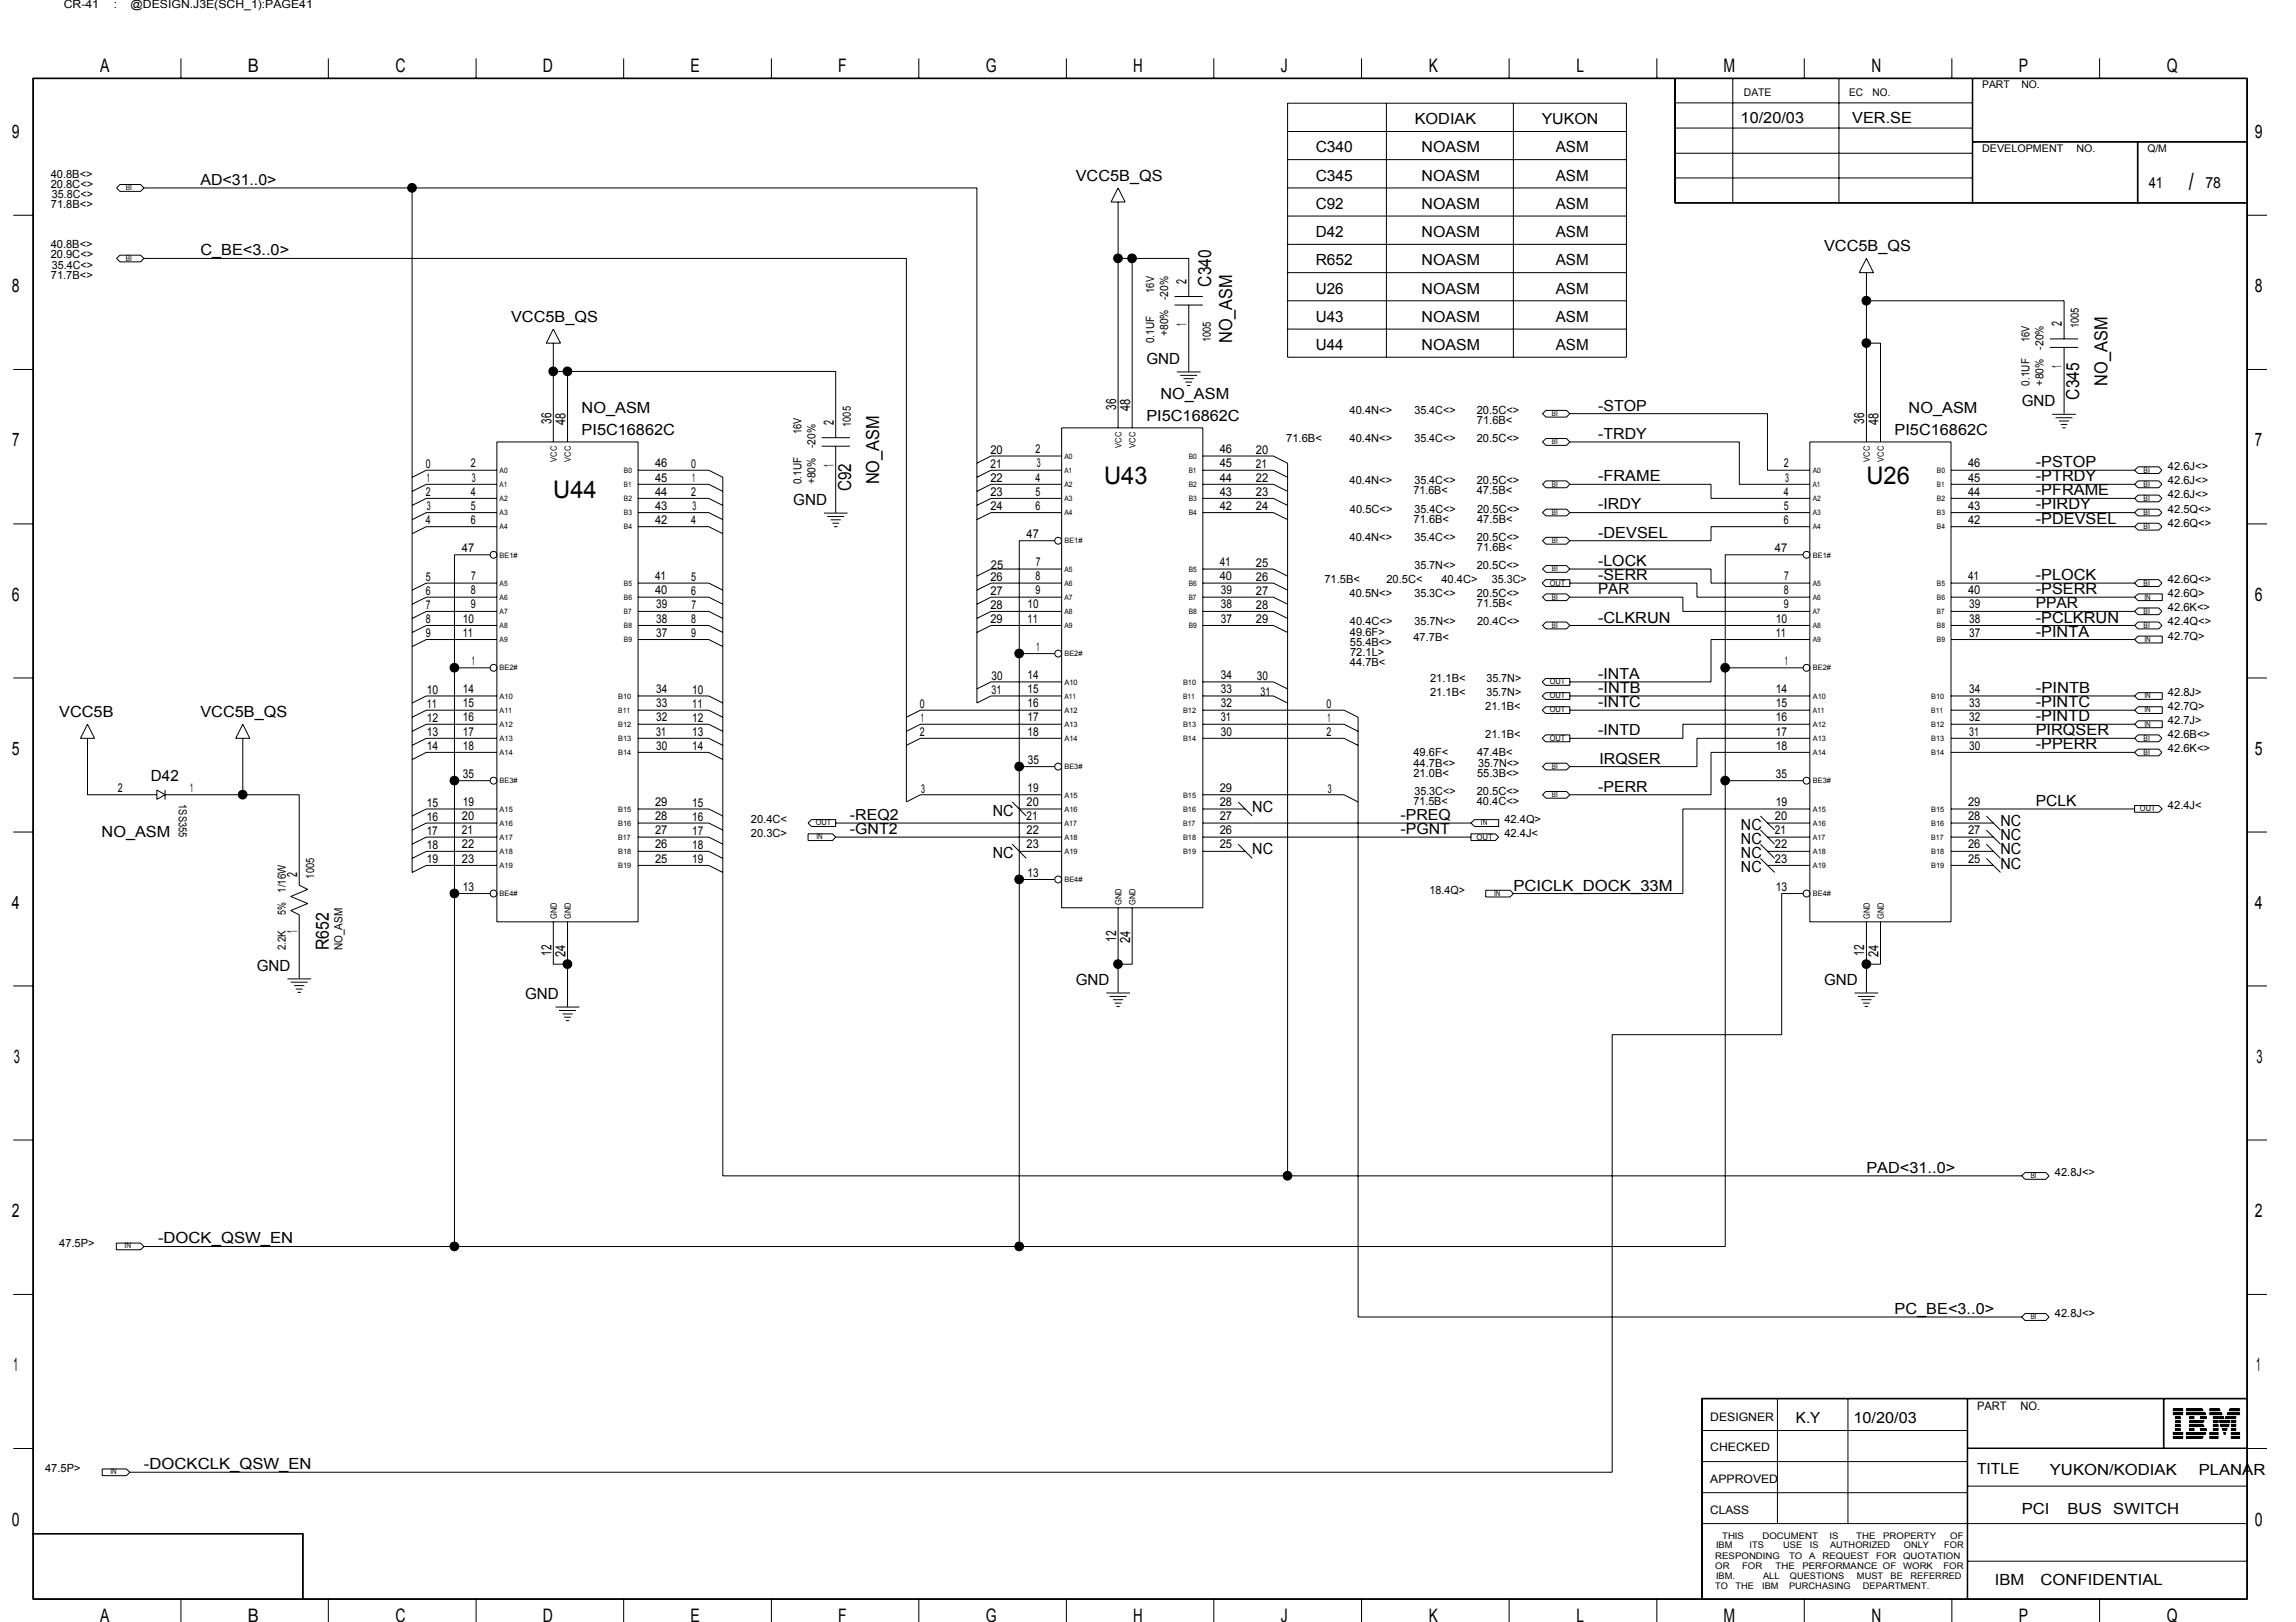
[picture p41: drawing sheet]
<svg xmlns="http://www.w3.org/2000/svg" width="297mm" height="210mm" viewBox="0 0 297 210" stroke-linecap="round" stroke-linejoin="round" font-family="sans-serif">
<defs><g id="words">
<g font-size="3.1">
<text x="283.2" y="24.6">/</text>
<text x="71.6" y="64.5">U44</text>
<text x="142.8" y="62.7">U43</text>
<text x="241.5" y="62.7">U26</text>
</g>
<g font-size="2.4">
<text x="13" y="9.4">A</text>
<text x="32" y="9.4">B</text>
<text x="51.2" y="9.4">C</text>
<text x="70.2" y="9.4">D</text>
<text x="89.3" y="9.4">E</text>
<text x="108.4" y="9.4">F</text>
<text x="127.5" y="9.4">G</text>
<text x="146.6" y="9.4">H</text>
<text x="165.7" y="9.4">J</text>
<text x="184.8" y="9.4">K</text>
<text x="203.9" y="9.4">L</text>
<text x="223" y="9.4">M</text>
<text x="242.1" y="9.4">N</text>
<text x="261.2" y="9.4">P</text>
<text x="280.3" y="9.4">Q</text>
<text x="1.5" y="17.9">9</text>
<text x="291.7" y="17.9">9</text>
<text x="1.5" y="37.8">8</text>
<text x="291.7" y="37.8">8</text>
<text x="1.6" y="57.8">7</text>
<text x="291.7" y="57.8">7</text>
<text x="1.5" y="77.7">6</text>
<text x="291.7" y="77.7">6</text>
<text x="1.5" y="97.7">5</text>
<text x="291.7" y="97.7">5</text>
<text x="1.5" y="117.6">4</text>
<text x="291.7" y="117.6">4</text>
<text x="1.8" y="137.5">3</text>
<text x="291.9" y="137.5">3</text>
<text x="1.5" y="157.5">2</text>
<text x="291.7" y="157.5">2</text>
<text x="1.8" y="177.5">1</text>
<text x="291.9" y="177.5">1</text>
<text x="1.5" y="197.4">0</text>
<text x="291.7" y="197.4">0</text>
<text x="13" y="209.9">A</text>
<text x="32" y="209.9">B</text>
<text x="51.2" y="209.9">C</text>
<text x="70.2" y="209.9">D</text>
<text x="89.3" y="209.9">E</text>
<text x="108.4" y="209.9">F</text>
<text x="127.5" y="209.9">G</text>
<text x="146.6" y="209.9">H</text>
<text x="165.7" y="209.9">J</text>
<text x="184.8" y="209.9">K</text>
<text x="203.9" y="209.9">L</text>
<text x="223" y="209.9">M</text>
<text x="242.1" y="209.9">N</text>
<text x="261.2" y="209.9">P</text>
<text x="280.3" y="209.9">Q</text>
</g>
<g font-size="2.3">
<text x="156.7" y="37.1" transform="rotate(-90 156.7 37.1)">C340</text>
<text x="159.4" y="44.4" transform="rotate(-90 159.4 44.4)">NO_ASM</text>
<text x="269" y="51.7" transform="rotate(-90 269 51.7)">C345</text>
<text x="272.6" y="49.9" transform="rotate(-90 272.6 49.9)">NO_ASM</text>
<text x="110.1" y="63.6" transform="rotate(-90 110.1 63.6)">C92</text>
<text x="113.7" y="62.7" transform="rotate(-90 113.7 62.7)">NO_ASM</text>
<text x="42.5" y="123" transform="rotate(-90 42.5 123)">R652</text>
</g>
<g font-size="2">
<text x="183" y="16.1">KODIAK</text>
<text x="199.5" y="16.1">YUKON</text>
<text x="225.2" y="15.9">10/20/03</text>
<text x="239.6" y="15.9">VER.SE</text>
<text x="25.9" y="23.9">AD&lt;31..0&gt;</text>
<text x="139.2" y="23.4">VCC5B_QS</text>
<text x="170.2" y="23.4">C345</text>
<text x="170.2" y="19.7">C340</text>
<text x="183.9" y="23.4">NOASM</text>
<text x="183.9" y="19.7">NOASM</text>
<text x="201.3" y="19.7">ASM</text>
<text x="201.3" y="23.4">ASM</text>
<text x="170.2" y="27">C92</text>
<text x="183.9" y="27">NOASM</text>
<text x="201.3" y="27">ASM</text>
<text x="278" y="24.3">41</text>
<text x="285.3" y="24.3">78</text>
<text x="25.9" y="33.1">C_BE&lt;3..0&gt;</text>
<text x="170.2" y="34.3">R652</text>
<text x="170.2" y="30.7">D42</text>
<text x="183.9" y="30.7">NOASM</text>
<text x="183.9" y="34.3">NOASM</text>
<text x="201.3" y="34.3">ASM</text>
<text x="201.3" y="30.7">ASM</text>
<text x="236" y="32.5">VCC5B_QS</text>
<text x="66.1" y="41.7">VCC5B_QS</text>
<text x="170.2" y="41.7">U43</text>
<text x="170.2" y="38">U26</text>
<text x="183.9" y="41.7">NOASM</text>
<text x="183.9" y="38">NOASM</text>
<text x="201.3" y="41.7">ASM</text>
<text x="201.3" y="38">ASM</text>
<text x="148.3" y="47.1">GND</text>
<text x="170.2" y="45.3">U44</text>
<text x="183.9" y="45.3">NOASM</text>
<text x="201.3" y="45.3">ASM</text>
<text x="75.2" y="53.5">NO_ASM</text>
<text x="150.1" y="51.7">NO_ASM</text>
<text x="206.8" y="53.1">-STOP</text>
<text x="246.9" y="53.5">NO_ASM</text>
<text x="261.6" y="52.6">GND</text>
<text x="75.2" y="56.3">PI5C16862C</text>
<text x="148.3" y="54.4">PI5C16862C</text>
<text x="206.8" y="56.8">-TRDY</text>
<text x="245.1" y="56.3">PI5C16862C</text>
<text x="102.6" y="65.4">GND</text>
<text x="206.8" y="65.9">-IRDY</text>
<text x="206.8" y="62.3">-FRAME</text>
<text x="263.4" y="65.9">-PIRDY</text>
<text x="263.4" y="64.1">-PFRAME</text>
<text x="263.4" y="62.3">-PTRDY</text>
<text x="263.4" y="60.5">-PSTOP</text>
<text x="206.8" y="69.6">-DEVSEL</text>
<text x="263.4" y="67.8">-PDEVSEL</text>
<text x="206.8" y="76.9">PAR</text>
<text x="206.8" y="73.2">-LOCK</text>
<text x="206.8" y="75.1">-SERR</text>
<text x="263.4" y="76.9">-PSERR</text>
<text x="263.4" y="75.1">-PLOCK</text>
<text x="206.8" y="80.6">-CLKRUN</text>
<text x="263.4" y="82.4">-PINTA</text>
<text x="263.4" y="80.6">-PCLKRUN</text>
<text x="263.4" y="78.7">PPAR</text>
<text x="206.8" y="89.7">-INTB</text>
<text x="206.8" y="87.9">-INTA</text>
<text x="263.4" y="89.7">-PINTB</text>
<text x="7.7" y="92.8">VCC5B</text>
<text x="25.9" y="92.8">VCC5B_QS</text>
<text x="206.8" y="95.2">-INTD</text>
<text x="206.8" y="91.5">-INTC</text>
<text x="263.4" y="95.2">PIRQSER</text>
<text x="263.4" y="93.3">-PINTD</text>
<text x="263.4" y="91.5">-PINTC</text>
<text x="19.5" y="101">D42</text>
<text x="206.9" y="98.8">IRQSER</text>
<text x="263.4" y="97">-PPERR</text>
<text x="110" y="107.9">-GNT2</text>
<text x="110" y="106.1">-REQ2</text>
<text x="128.4" y="105.5">NC</text>
<text x="162" y="105.1">NC</text>
<text x="181.2" y="107.9">-PGNT</text>
<text x="181.2" y="106.1">-PREQ</text>
<text x="206.8" y="102.5">-PERR</text>
<text x="225.2" y="107.4">NC</text>
<text x="258.8" y="106.9">NC</text>
<text x="263.4" y="104.3">PCLK</text>
<text x="13.1" y="108.3">NO_ASM</text>
<text x="128.4" y="111">NC</text>
<text x="162" y="110.6">NC</text>
<text x="225.2" y="109.2">NC</text>
<text x="225.2" y="112.8">NC</text>
<text x="225.2" y="111">NC</text>
<text x="258.8" y="112.4">NC</text>
<text x="258.8" y="110.6">NC</text>
<text x="258.8" y="108.8">NC</text>
<text x="195.8" y="115.3">PCICLK_DOCK_33M</text>
<text x="33.2" y="125.7">GND</text>
<text x="67.9" y="129.3">GND</text>
<text x="139.2" y="127.5">GND</text>
<text x="236" y="127.5">GND</text>
<text x="241.5" y="151.8">PAD&lt;31..0&gt;</text>
<text x="20.4" y="160.9">-DOCK_QSW_EN</text>
<text x="245.1" y="170.1">PC_BE&lt;3..0&gt;</text>
<text x="232.3" y="184.1">K.Y</text>
<text x="239.8" y="184.1">10/20/03</text>
<text x="18.6" y="190.1">-DOCKCLK_QSW_EN</text>
<text x="255.8" y="190.8">TITLE</text>
<text x="265.2" y="190.9">YUKON/KODIAK</text>
<text x="284.5" y="190.9">PLANAR</text>
<text x="261.6" y="196">PCI</text>
<text x="267.5" y="196">BUS</text>
<text x="273.4" y="196">SWITCH</text>
<text x="258.1" y="205.1">IBM</text>
<text x="264" y="205.1">CONFIDENTIAL</text>
</g>
<g font-size="1.8">
<text x="153.5" y="36.7" transform="rotate(-90 153.5 36.7)">2</text>
<text x="153.5" y="42.2" transform="rotate(-90 153.5 42.2)">1</text>
<text x="266.8" y="47.6" transform="rotate(-90 266.8 47.6)">1</text>
<text x="266.8" y="42.2" transform="rotate(-90 266.8 42.2)">2</text>
<text x="144.4" y="53" transform="rotate(-90 144.4 53)">36</text>
<text x="146.2" y="53.2" transform="rotate(-90 146.2 53.2)">48</text>
<text x="71.3" y="54.9" transform="rotate(-90 71.3 54.9)">36</text>
<text x="73.1" y="55" transform="rotate(-90 73.1 55)">48</text>
<text x="107.9" y="55" transform="rotate(-90 107.9 55)">2</text>
<text x="241.2" y="54.9" transform="rotate(-90 241.2 54.9)">36</text>
<text x="243" y="55" transform="rotate(-90 243 55)">48</text>
<text x="107.9" y="60.4" transform="rotate(-90 107.9 60.4)">1</text>
<text x="38.5" y="113.5" transform="rotate(-90 38.5 113.5)">2</text>
<text x="38.5" y="120.7" transform="rotate(-90 38.5 120.7)">1</text>
<text x="71.3" y="123.7" transform="rotate(-90 71.3 123.7)">12</text>
<text x="73.1" y="123.8" transform="rotate(-90 73.1 123.8)">24</text>
<text x="144.4" y="121.9" transform="rotate(-90 144.4 121.9)">12</text>
<text x="146.2" y="122" transform="rotate(-90 146.2 122)">24</text>
<text x="241.2" y="123.7" transform="rotate(-90 241.2 123.7)">12</text>
<text x="243" y="123.8" transform="rotate(-90 243 123.8)">24</text>
</g>
<g font-size="1.6">
<text x="128.1" y="58.7">20</text>
<text x="134" y="58.7">2</text>
<text x="157.8" y="58.7">46</text>
<text x="162.5" y="58.7">20</text>
<text x="55.1" y="60.6">0</text>
<text x="55.1" y="64.2">2</text>
<text x="55.2" y="62.4">1</text>
<text x="60.9" y="66">5</text>
<text x="60.9" y="64.1">4</text>
<text x="60.9" y="60.5">2</text>
<text x="61.1" y="62.3">3</text>
<text x="84.7" y="60.5">46</text>
<text x="84.7" y="62.3">45</text>
<text x="84.7" y="64.1">44</text>
<text x="84.7" y="66">43</text>
<text x="89.4" y="64.2">2</text>
<text x="89.4" y="60.6">0</text>
<text x="89.6" y="62.4">1</text>
<text x="128.1" y="60.6">21</text>
<text x="128.1" y="64.2">23</text>
<text x="128.1" y="62.4">22</text>
<text x="134" y="66">6</text>
<text x="134" y="64.1">5</text>
<text x="134" y="62.3">4</text>
<text x="134.1" y="60.5">3</text>
<text x="157.8" y="60.5">45</text>
<text x="157.8" y="62.3">44</text>
<text x="157.8" y="64.1">43</text>
<text x="157.8" y="66">42</text>
<text x="162.5" y="60.6">21</text>
<text x="162.5" y="62.4">22</text>
<text x="162.5" y="64.2">23</text>
<text x="230.8" y="66">5</text>
<text x="230.8" y="64.1">4</text>
<text x="230.8" y="60.5">2</text>
<text x="230.9" y="62.3">3</text>
<text x="254.6" y="60.5">46</text>
<text x="254.6" y="62.3">45</text>
<text x="254.6" y="64.1">44</text>
<text x="254.6" y="66">43</text>
<text x="55.1" y="67.9">4</text>
<text x="55.2" y="66">3</text>
<text x="59.8" y="71.4">47</text>
<text x="60.9" y="67.8">6</text>
<text x="84.7" y="67.8">42</text>
<text x="89.4" y="67.9">4</text>
<text x="89.6" y="66">3</text>
<text x="128.1" y="66">24</text>
<text x="132.8" y="69.6">47</text>
<text x="162.5" y="66">24</text>
<text x="229.6" y="71.4">47</text>
<text x="230.8" y="67.8">6</text>
<text x="254.6" y="67.8">42</text>
<text x="55.1" y="75.2">5</text>
<text x="55.1" y="77">6</text>
<text x="60.9" y="76.9">8</text>
<text x="60.9" y="75.1">7</text>
<text x="84.7" y="75.1">41</text>
<text x="84.7" y="76.9">40</text>
<text x="89.4" y="75.2">5</text>
<text x="89.4" y="77">6</text>
<text x="128.1" y="77">27</text>
<text x="128.1" y="75.2">26</text>
<text x="128.2" y="73.6">25</text>
<text x="134" y="76.9">9</text>
<text x="134" y="75.1">8</text>
<text x="134" y="73.3">7</text>
<text x="157.8" y="73.3">41</text>
<text x="157.8" y="75.1">40</text>
<text x="157.9" y="76.9">39</text>
<text x="162.5" y="73.3">25</text>
<text x="162.5" y="75.2">26</text>
<text x="162.5" y="77">27</text>
<text x="230.8" y="76.9">8</text>
<text x="230.8" y="75.1">7</text>
<text x="254.6" y="75.1">41</text>
<text x="254.6" y="76.9">40</text>
<text x="55.1" y="80.6">8</text>
<text x="55.1" y="82.5">9</text>
<text x="55.1" y="78.8">7</text>
<text x="59.9" y="82.4">11</text>
<text x="59.9" y="80.6">10</text>
<text x="60.9" y="78.7">9</text>
<text x="84.9" y="78.7">39</text>
<text x="84.9" y="80.6">38</text>
<text x="84.9" y="82.4">37</text>
<text x="89.4" y="82.5">9</text>
<text x="89.4" y="80.6">8</text>
<text x="89.4" y="78.8">7</text>
<text x="128.1" y="80.6">29</text>
<text x="128.1" y="78.8">28</text>
<text x="132.9" y="80.6">11</text>
<text x="132.9" y="78.7">10</text>
<text x="157.9" y="78.7">38</text>
<text x="157.9" y="80.6">37</text>
<text x="162.5" y="78.8">28</text>
<text x="162.5" y="80.6">29</text>
<text x="229.7" y="82.4">11</text>
<text x="229.7" y="80.6">10</text>
<text x="230.8" y="78.7">9</text>
<text x="254.8" y="78.7">39</text>
<text x="254.8" y="80.6">38</text>
<text x="254.8" y="82.4">37</text>
<text x="55.2" y="89.8">10</text>
<text x="59.9" y="89.7">14</text>
<text x="61" y="86">1</text>
<text x="84.9" y="89.7">34</text>
<text x="89.6" y="89.8">10</text>
<text x="128.3" y="89.8">31</text>
<text x="128.3" y="87.9">30</text>
<text x="132.9" y="89.7">15</text>
<text x="132.9" y="87.9">14</text>
<text x="134.1" y="84.2">1</text>
<text x="157.9" y="87.9">34</text>
<text x="157.9" y="89.7">33</text>
<text x="162.6" y="87.9">30</text>
<text x="229.7" y="89.7">14</text>
<text x="230.9" y="86">1</text>
<text x="254.8" y="89.7">34</text>
<text x="55.2" y="91.6">11</text>
<text x="55.2" y="93.4">12</text>
<text x="55.2" y="95.3">13</text>
<text x="59.9" y="95.2">17</text>
<text x="59.9" y="93.4">16</text>
<text x="59.9" y="91.5">15</text>
<text x="84.9" y="95.2">31</text>
<text x="84.9" y="91.5">33</text>
<text x="84.9" y="93.4">32</text>
<text x="89.6" y="91.6">11</text>
<text x="89.6" y="93.4">12</text>
<text x="89.6" y="95.3">13</text>
<text x="119" y="91.6">0</text>
<text x="119" y="95.2">2</text>
<text x="119.1" y="93.4">1</text>
<text x="132.9" y="95.2">18</text>
<text x="132.9" y="93.4">17</text>
<text x="132.9" y="91.5">16</text>
<text x="157.9" y="93.4">31</text>
<text x="157.9" y="95.2">30</text>
<text x="157.9" y="91.5">32</text>
<text x="163.1" y="90.1">31</text>
<text x="171.6" y="91.6">0</text>
<text x="171.6" y="95.2">2</text>
<text x="171.7" y="93.4">1</text>
<text x="229.7" y="95.2">17</text>
<text x="229.7" y="93.4">16</text>
<text x="229.7" y="91.5">15</text>
<text x="254.8" y="95.2">31</text>
<text x="254.8" y="91.5">33</text>
<text x="254.8" y="93.4">32</text>
<text x="55.2" y="97.1">14</text>
<text x="59.9" y="97">18</text>
<text x="59.9" y="100.7">35</text>
<text x="84.9" y="97">30</text>
<text x="89.6" y="97.1">14</text>
<text x="133" y="98.8">35</text>
<text x="229.7" y="97">18</text>
<text x="229.8" y="100.7">35</text>
<text x="254.8" y="97">30</text>
<text x="15.3" y="102.5">2</text>
<text x="24.6" y="102.5">1</text>
<text x="55.2" y="106.2">16</text>
<text x="55.2" y="104.4">15</text>
<text x="59.8" y="108">21</text>
<text x="59.8" y="106.2">20</text>
<text x="59.9" y="104.3">19</text>
<text x="84.7" y="104.3">29</text>
<text x="84.7" y="106.2">28</text>
<text x="84.7" y="108">27</text>
<text x="89.6" y="106.2">16</text>
<text x="89.6" y="104.4">15</text>
<text x="119.2" y="102.6">3</text>
<text x="132.8" y="108">22</text>
<text x="132.8" y="106.2">21</text>
<text x="132.8" y="104.3">20</text>
<text x="132.9" y="102.5">19</text>
<text x="157.8" y="102.5">29</text>
<text x="157.8" y="104.3">28</text>
<text x="157.8" y="106.2">27</text>
<text x="157.8" y="108">26</text>
<text x="171.8" y="102.6">3</text>
<text x="229.6" y="108">21</text>
<text x="229.6" y="106.2">20</text>
<text x="229.7" y="104.3">19</text>
<text x="254.6" y="104.3">29</text>
<text x="254.6" y="106.2">28</text>
<text x="254.6" y="108">27</text>
<text x="55.2" y="108">17</text>
<text x="55.2" y="111.7">19</text>
<text x="55.2" y="109.9">18</text>
<text x="59.8" y="111.6">23</text>
<text x="59.8" y="109.8">22</text>
<text x="84.7" y="109.8">26</text>
<text x="84.7" y="111.6">25</text>
<text x="89.6" y="109.9">18</text>
<text x="89.6" y="111.7">19</text>
<text x="89.6" y="108">17</text>
<text x="132.8" y="109.8">23</text>
<text x="132.9" y="113.5">13</text>
<text x="157.8" y="109.8">25</text>
<text x="229.6" y="111.6">23</text>
<text x="229.6" y="109.8">22</text>
<text x="254.6" y="109.8">26</text>
<text x="254.6" y="111.6">25</text>
<text x="59.9" y="115.3">13</text>
<text x="229.7" y="115.3">13</text>
</g>
<g font-size="1.5">
<text x="8.3" y="1">CR-41</text>
<text x="14.7" y="1">:</text>
<text x="16.9" y="1">@DESIGN.J3E(SCH_1):PAGE41</text>
<text x="6.6" y="23">40.8B&lt;&gt;</text>
<text x="6.6" y="24.3">20.8C&lt;&gt;</text>
<text x="6.6" y="26.9">71.8B&lt;&gt;</text>
<text x="6.7" y="25.6">35.8C&lt;&gt;</text>
<text x="6.6" y="33.4">20.9C&lt;&gt;</text>
<text x="6.6" y="32.1">40.8B&lt;&gt;</text>
<text x="6.7" y="34.8">35.4C&lt;&gt;</text>
<text x="6.6" y="36.1">71.7B&lt;&gt;</text>
<text x="149.3" y="37.9" transform="rotate(-90 149.3 37.9)">16V</text>
<text x="151.1" y="38.8" transform="rotate(-90 151.1 38.8)">-20%</text>
<text x="149.3" y="44.4" transform="rotate(-90 149.3 44.4)">0.1UF</text>
<text x="151.1" y="43.5" transform="rotate(-90 151.1 43.5)">+80%</text>
<text x="156.6" y="44.3" transform="rotate(-90 156.6 44.3)">1005</text>
<text x="262.6" y="44.3" transform="rotate(-90 262.6 44.3)">16V</text>
<text x="264.4" y="45.2" transform="rotate(-90 264.4 45.2)">-20%</text>
<text x="269" y="42.5" transform="rotate(-90 269 42.5)">1005</text>
<text x="174.6" y="53.5">40.4N&lt;&gt;</text>
<text x="183" y="53.5">35.4C&lt;&gt;</text>
<text x="191" y="53.5">20.5C&lt;&gt;</text>
<text x="262.6" y="49.9" transform="rotate(-90 262.6 49.9)">0.1UF</text>
<text x="264.4" y="49.9" transform="rotate(-90 264.4 49.9)">+80%</text>
<text x="103.7" y="56.2" transform="rotate(-90 103.7 56.2)">16V</text>
<text x="105.5" y="58" transform="rotate(-90 105.5 58)">-20%</text>
<text x="110.1" y="55.3" transform="rotate(-90 110.1 55.3)">1005</text>
<text x="166.4" y="57.2">71.6B&lt;</text>
<text x="174.6" y="57.2">40.4N&lt;&gt;</text>
<text x="183" y="57.2">35.4C&lt;&gt;</text>
<text x="191" y="57.2">20.5C&lt;&gt;</text>
<text x="191.1" y="54.9">71.6B&lt;</text>
<text x="103.7" y="62.7" transform="rotate(-90 103.7 62.7)">0.1UF</text>
<text x="105.5" y="62.7" transform="rotate(-90 105.5 62.7)">+80%</text>
<text x="174.6" y="62.7">40.4N&lt;&gt;</text>
<text x="182.9" y="64">71.6B&lt;</text>
<text x="183" y="62.7">35.4C&lt;&gt;</text>
<text x="191" y="62.7">20.5C&lt;&gt;</text>
<text x="191" y="64">47.5B&lt;</text>
<text x="280.5" y="64.5">42.6J&lt;&gt;</text>
<text x="280.5" y="62.7">42.6J&lt;&gt;</text>
<text x="280.5" y="60.9">42.6J&lt;&gt;</text>
<text x="174.6" y="70">40.4N&lt;&gt;</text>
<text x="174.6" y="66.3">40.5C&lt;&gt;</text>
<text x="182.9" y="67.6">71.6B&lt;</text>
<text x="183" y="70">35.4C&lt;&gt;</text>
<text x="183" y="66.3">35.4C&lt;&gt;</text>
<text x="191" y="70">20.5C&lt;&gt;</text>
<text x="191.1" y="71.3">71.6B&lt;</text>
<text x="191.1" y="66.3">20.5C&lt;&gt;</text>
<text x="191.1" y="67.6">47.5B&lt;</text>
<text x="280.5" y="68.2">42.6Q&lt;&gt;</text>
<text x="280.5" y="66.3">42.5Q&lt;&gt;</text>
<text x="171.3" y="75.5">71.5B&lt;</text>
<text x="174.6" y="77.3">40.5N&lt;&gt;</text>
<text x="179.4" y="75.5">20.5C&lt;</text>
<text x="183" y="77.3">35.3C&lt;&gt;</text>
<text x="183" y="73.6">35.7N&lt;&gt;</text>
<text x="186.5" y="75.5">40.4C&gt;</text>
<text x="191" y="73.6">20.5C&lt;&gt;</text>
<text x="191" y="77.3">20.5C&lt;&gt;</text>
<text x="193" y="75.5">35.3C&gt;</text>
<text x="280.5" y="77.3">42.6Q&gt;</text>
<text x="280.5" y="75.5">42.6Q&lt;&gt;</text>
<text x="174.6" y="80.9">40.4C&lt;&gt;</text>
<text x="174.6" y="82.3">49.6F&gt;</text>
<text x="174.6" y="83.6">55.4B&lt;&gt;</text>
<text x="182.9" y="83">47.7B&lt;</text>
<text x="183" y="80.9">35.7N&lt;&gt;</text>
<text x="191.1" y="78.6">71.5B&lt;</text>
<text x="191.1" y="80.9">20.4C&lt;&gt;</text>
<text x="280.5" y="82.8">42.7Q&gt;</text>
<text x="280.5" y="80.9">42.4Q&lt;&gt;</text>
<text x="280.5" y="79.1">42.6K&lt;&gt;</text>
<text x="174.6" y="86.2">44.7B&lt;</text>
<text x="174.7" y="84.9">72.1L&gt;</text>
<text x="185" y="88.2">21.1B&lt;</text>
<text x="192.3" y="88.2">35.7N&gt;</text>
<text x="185" y="90.1">21.1B&lt;</text>
<text x="192.1" y="95.5">21.1B&lt;</text>
<text x="192.1" y="91.9">21.1B&lt;</text>
<text x="192.3" y="90.1">35.7N&gt;</text>
<text x="280.5" y="95.5">42.6B&lt;&gt;</text>
<text x="280.5" y="93.7">42.7J&gt;</text>
<text x="280.5" y="91.9">42.7Q&gt;</text>
<text x="280.5" y="90.1">42.8J&gt;</text>
<text x="182.9" y="99.2">44.7B&lt;&gt;</text>
<text x="182.9" y="100.5">21.0B&lt;</text>
<text x="182.9" y="97.9">49.6F&lt;</text>
<text x="191.1" y="100.5">55.3B&lt;&gt;</text>
<text x="191.1" y="97.9">47.4B&lt;</text>
<text x="191.2" y="99.2">35.7N&lt;&gt;</text>
<text x="280.5" y="97.4">42.6K&lt;&gt;</text>
<text x="97.2" y="106.5">20.4C&lt;</text>
<text x="182.9" y="104.2">71.5B&lt;</text>
<text x="183" y="102.8">35.3C&lt;&gt;</text>
<text x="191" y="102.8">20.5C&lt;&gt;</text>
<text x="191" y="104.2">40.4C&lt;&gt;</text>
<text x="194.6" y="106.5">42.4Q&gt;</text>
<text x="280.5" y="104.7">42.4J&lt;</text>
<text x="40.6" y="113.7" transform="rotate(-90 40.6 113.7)">1005</text>
<text x="97.2" y="108.3">20.3C&gt;</text>
<text x="194.6" y="108.3">42.4J&lt;</text>
<text x="37" y="118.4" transform="rotate(-90 37 118.4)">5%</text>
<text x="37" y="115.5" transform="rotate(-90 37 115.5)">1/16W</text>
<text x="185" y="115.6">18.4Q&gt;</text>
<text x="37" y="123" transform="rotate(-90 37 123)">2.2K</text>
<text x="44.3" y="123" transform="rotate(-90 44.3 123)">NO_ASM</text>
<text x="265.8" y="152.2">42.8J&lt;&gt;</text>
<text x="7.7" y="161.3">47.5P&gt;</text>
<text x="265.9" y="170.4">42.8J&lt;&gt;</text>
<text x="221.3" y="183.8">DESIGNER</text>
<text x="255.8" y="182.5">PART</text>
<text x="261.4" y="182.5">NO.</text>
<text x="5.8" y="190.5">47.5P&gt;</text>
<text x="221.3" y="191.9">APPROVED</text>
<text x="221.3" y="187.8">CHECKED</text>
<text x="221.3" y="195.9">CLASS</text>
</g>
<g font-size="1.4">
<text x="256.4" y="11.4">PART</text>
<text x="261.5" y="11.4">NO.</text>
<text x="225.6" y="12.4">DATE</text>
<text x="239.2" y="12.4">EC</text>
<text x="242.3" y="12.4">NO.</text>
<text x="256.4" y="19.7">DEVELOPMENT</text>
<text x="268.6" y="19.7">NO.</text>
<text x="277.8" y="19.7">Q/M</text>
<text x="23.1" y="104.1" transform="rotate(90 23.1 104.1)">1SS355</text>
</g>
<g font-size="1.2">
<text x="221.9" y="203">OR</text>
<text x="221.9" y="201.7">RESPONDING</text>
<text x="222" y="200.4">IBM</text>
<text x="222.8" y="199.1">THIS</text>
<text x="225.4" y="203">FOR</text>
<text x="226.4" y="200.4">ITS</text>
<text x="228" y="199.1">DOCUMENT</text>
<text x="229.7" y="203">THE</text>
<text x="230.7" y="200.4">USE</text>
<text x="231.5" y="201.7">TO</text>
<text x="233.2" y="203">PERFORMANCE OF</text>
<text x="234.1" y="201.7">A</text>
<text x="234.2" y="200.4">IS</text>
<text x="235.8" y="201.7">REQUEST</text>
<text x="236.7" y="199.1">IS</text>
<text x="236.8" y="200.4">AUTHORIZED</text>
<text x="240.2" y="199.1">THE</text>
<text x="242.7" y="201.7">FOR</text>
<text x="243.6" y="199.1">PROPERTY</text>
<text x="246.2" y="203">WORK</text>
<text x="246.2" y="201.7">QUOTATION</text>
<text x="246.3" y="200.4">ONLY</text>
<text x="251.4" y="203">FOR</text>
<text x="251.5" y="200.4">FOR</text>
<text x="252.3" y="199.1">OF</text>
<text x="221.9" y="205.6">TO</text>
<text x="222" y="204.3">IBM.</text>
<text x="224.5" y="205.6">THE</text>
<text x="228" y="205.6">IBM</text>
<text x="228.1" y="204.3">ALL</text>
<text x="231.5" y="205.6">PURCHASING</text>
<text x="231.6" y="204.3">QUESTIONS</text>
<text x="240.2" y="204.3">MUST</text>
<text x="241" y="205.6">DEPARTMENT.</text>
<text x="244.6" y="204.3">BE</text>
<text x="247.2" y="204.3">REFERRED</text>
</g>
<g font-size="1.1">
<text x="72" y="59.8" transform="rotate(-90 72 59.8)">VCC</text>
<text x="73.8" y="59.8" transform="rotate(-90 73.8 59.8)">VCC</text>
<text x="145.1" y="57.9" transform="rotate(-90 145.1 57.9)">VCC</text>
<text x="146.9" y="57.9" transform="rotate(-90 146.9 57.9)">VCC</text>
<text x="241.9" y="59.8" transform="rotate(-90 241.9 59.8)">VCC</text>
<text x="243.7" y="59.8" transform="rotate(-90 243.7 59.8)">VCC</text>
<text x="72" y="118.9" transform="rotate(-90 72 118.9)">GND</text>
<text x="73.8" y="118.9" transform="rotate(-90 73.8 118.9)">GND</text>
<text x="145.1" y="117.1" transform="rotate(-90 145.1 117.1)">GND</text>
<text x="146.9" y="117.1" transform="rotate(-90 146.9 117.1)">GND</text>
<text x="241.9" y="118.9" transform="rotate(-90 241.9 118.9)">GND</text>
<text x="243.7" y="118.9" transform="rotate(-90 243.7 118.9)">GND</text>
</g>
<g font-size="1">
<text x="16.3" y="24.6">BI</text>
<text x="16.3" y="33.8">BI</text>
<text x="200.8" y="53.8">BI</text>
<text x="137.7" y="59.4">A0</text>
<text x="153.8" y="59.4">B0</text>
<text x="200.8" y="57.5">BI</text>
<text x="64.6" y="61.2">A0</text>
<text x="64.6" y="63">A1</text>
<text x="64.6" y="64.8">A2</text>
<text x="80.7" y="61.2">B0</text>
<text x="80.7" y="63">B1</text>
<text x="80.7" y="64.8">B2</text>
<text x="137.7" y="61.2">A1</text>
<text x="137.7" y="63">A2</text>
<text x="137.7" y="64.8">A3</text>
<text x="153.8" y="61.2">B1</text>
<text x="153.8" y="63">B2</text>
<text x="153.8" y="64.8">B3</text>
<text x="200.8" y="63">BI</text>
<text x="234.5" y="61.2">A0</text>
<text x="234.5" y="63">A1</text>
<text x="234.5" y="64.8">A2</text>
<text x="250.6" y="61.2">B0</text>
<text x="250.6" y="63">B1</text>
<text x="250.6" y="64.8">B2</text>
<text x="277.3" y="64.8">BI</text>
<text x="277.3" y="61.2">BI</text>
<text x="277.3" y="63">BI</text>
<text x="64.6" y="66.7">A3</text>
<text x="64.6" y="68.5">A4</text>
<text x="80.7" y="66.7">B3</text>
<text x="80.7" y="68.5">B4</text>
<text x="137.7" y="66.7">A4</text>
<text x="137.7" y="70.3">BE1#</text>
<text x="153.8" y="66.7">B4</text>
<text x="200.8" y="70.3">BI</text>
<text x="200.8" y="66.6">BI</text>
<text x="234.5" y="66.7">A3</text>
<text x="234.5" y="68.5">A4</text>
<text x="250.6" y="66.7">B3</text>
<text x="250.6" y="68.5">B4</text>
<text x="277.3" y="68.5">BI</text>
<text x="277.3" y="66.6">BI</text>
<text x="64.6" y="72.2">BE1#</text>
<text x="64.6" y="75.8">A5</text>
<text x="64.6" y="77.6">A6</text>
<text x="80.7" y="75.8">B5</text>
<text x="80.7" y="77.6">B6</text>
<text x="137.7" y="74">A5</text>
<text x="137.7" y="75.8">A6</text>
<text x="137.7" y="77.6">A7</text>
<text x="153.8" y="74">B5</text>
<text x="153.8" y="75.8">B6</text>
<text x="153.8" y="77.6">B7</text>
<text x="200.5" y="75.8">OUT</text>
<text x="200.8" y="73.9">BI</text>
<text x="200.8" y="77.6">BI</text>
<text x="234.5" y="72.2">BE1#</text>
<text x="234.5" y="75.8">A5</text>
<text x="234.5" y="77.6">A6</text>
<text x="250.6" y="75.8">B5</text>
<text x="250.6" y="77.6">B6</text>
<text x="277.3" y="75.8">BI</text>
<text x="277.4" y="77.6">IN</text>
<text x="64.6" y="79.5">A7</text>
<text x="64.6" y="81.3">A8</text>
<text x="64.6" y="83.1">A9</text>
<text x="80.7" y="79.5">B7</text>
<text x="80.7" y="81.3">B8</text>
<text x="80.7" y="83.1">B9</text>
<text x="137.7" y="79.5">A8</text>
<text x="137.7" y="81.3">A9</text>
<text x="153.8" y="79.5">B8</text>
<text x="153.8" y="81.3">B9</text>
<text x="200.8" y="81.2">BI</text>
<text x="234.5" y="79.5">A7</text>
<text x="234.5" y="81.3">A8</text>
<text x="234.5" y="83.1">A9</text>
<text x="250.6" y="79.5">B7</text>
<text x="250.6" y="81.3">B8</text>
<text x="250.6" y="83.1">B9</text>
<text x="277.3" y="79.4">BI</text>
<text x="277.3" y="81.2">BI</text>
<text x="277.4" y="83.1">IN</text>
<text x="64.6" y="86.8">BE2#</text>
<text x="137.7" y="84.9">BE2#</text>
<text x="137.7" y="88.6">A10</text>
<text x="153.1" y="88.6">B10</text>
<text x="200.5" y="88.6">OUT</text>
<text x="234.5" y="86.8">BE2#</text>
<text x="64.6" y="90.4">A10</text>
<text x="64.6" y="92.2">A11</text>
<text x="64.6" y="94.1">A12</text>
<text x="64.6" y="95.9">A13</text>
<text x="80" y="90.4">B10</text>
<text x="80" y="92.2">B11</text>
<text x="80" y="94.1">B12</text>
<text x="80" y="95.9">B13</text>
<text x="137.7" y="90.4">A11</text>
<text x="137.7" y="92.2">A12</text>
<text x="137.7" y="94.1">A13</text>
<text x="137.7" y="95.9">A14</text>
<text x="153.1" y="90.4">B11</text>
<text x="153.1" y="92.2">B12</text>
<text x="153.1" y="94.1">B13</text>
<text x="153.1" y="95.9">B14</text>
<text x="200.5" y="95.9">OUT</text>
<text x="200.5" y="92.2">OUT</text>
<text x="200.5" y="90.4">OUT</text>
<text x="234.5" y="90.4">A10</text>
<text x="234.5" y="92.2">A11</text>
<text x="234.5" y="94.1">A12</text>
<text x="234.5" y="95.9">A13</text>
<text x="249.8" y="90.4">B10</text>
<text x="249.8" y="92.2">B11</text>
<text x="249.8" y="94.1">B12</text>
<text x="249.8" y="95.9">B13</text>
<text x="277.3" y="95.9">BI</text>
<text x="277.4" y="92.2">IN</text>
<text x="277.4" y="94">IN</text>
<text x="277.4" y="90.4">IN</text>
<text x="64.6" y="97.7">A14</text>
<text x="64.6" y="101.4">BE3#</text>
<text x="80" y="97.7">B14</text>
<text x="137.7" y="99.5">BE3#</text>
<text x="200.8" y="99.5">BI</text>
<text x="234.5" y="97.7">A14</text>
<text x="234.5" y="101.4">BE3#</text>
<text x="249.8" y="97.7">B14</text>
<text x="277.3" y="97.7">BI</text>
<text x="64.6" y="105">A15</text>
<text x="64.6" y="106.8">A16</text>
<text x="80" y="105">B15</text>
<text x="80" y="106.8">B16</text>
<text x="105.5" y="106.8">OUT</text>
<text x="137.7" y="103.2">A15</text>
<text x="137.7" y="105">A16</text>
<text x="137.7" y="106.8">A17</text>
<text x="153.1" y="103.2">B15</text>
<text x="153.1" y="105">B16</text>
<text x="153.1" y="106.8">B17</text>
<text x="191.6" y="106.8">IN</text>
<text x="200.8" y="103.2">BI</text>
<text x="234.5" y="105">A15</text>
<text x="234.5" y="106.8">A16</text>
<text x="249.8" y="105">B15</text>
<text x="249.8" y="106.8">B16</text>
<text x="276.9" y="105">OUT</text>
<text x="64.6" y="108.7">A17</text>
<text x="64.6" y="110.5">A18</text>
<text x="64.6" y="112.3">A19</text>
<text x="80" y="108.7">B17</text>
<text x="80" y="110.5">B18</text>
<text x="80" y="112.3">B19</text>
<text x="105.6" y="108.6">IN</text>
<text x="137.7" y="108.7">A18</text>
<text x="137.7" y="110.5">A19</text>
<text x="153.1" y="108.7">B18</text>
<text x="153.1" y="110.5">B19</text>
<text x="191" y="108.6">OUT</text>
<text x="234.5" y="108.7">A17</text>
<text x="234.5" y="110.5">A18</text>
<text x="234.5" y="112.3">A19</text>
<text x="249.8" y="108.7">B17</text>
<text x="249.8" y="110.5">B18</text>
<text x="249.8" y="112.3">B19</text>
<text x="64.6" y="116">BE4#</text>
<text x="137.7" y="114.2">BE4#</text>
<text x="193.3" y="115.9">IN</text>
<text x="234.5" y="116">BE4#</text>
<text x="262.7" y="152.5">BI</text>
<text x="16.1" y="161.6">IN</text>
<text x="262.7" y="170.8">BI</text>
<text x="14.3" y="190.8">IN</text>
</g>
</g></defs>
<g fill="none" stroke="#000" stroke-width=".13">
<path d="M4.2 10.1h286.6v196.9h-286.6zM4.3 10.2h286.4v196.7h-286.4zM23.4 7.6v2.5M42.5 7.6v2.5M61.6 7.6v2.5M80.7 7.6v2.5M99.8 7.6v2.5M118.9 7.6v2.5M138 7.6v2.5M157 7.6v2.5M166.6 13.4h43.8v32.8h-43.8zM166.6 17h43.8"/>
<path d="M176.1 7.6v2.5M179.4 13.4v32.8M195.2 7.6v2.5M195.8 13.4v32.8M214.4 7.6v2.5M216.7 10.1v16.2h74.1M216.7 19.8h38.5M216.7 16.6h38.5M216.7 13.3h38.5M216.7 10.1v16.2M224.2 10.1v16.2M233.4 7.6v2.5"/>
<path d="M237.9 10.1v16.2M252.5 7.6v2.5M255.2 10.1v16.2M255.2 18.4h35.6M255.2 18.3h35.6M271.6 7.6v2.5M276.5 18.4v7.9M276.6 18.4v7.9M1.7 27.9h2.5M15.5 23.9h2.7l.4 .4-.4 .5h-2.7l-.4-.5zM15.5 33h2.7l.4 .4-.4 .5h-2.7l-.4-.5zM18.6 33.4h98.7v70.4l1.8-1h18.2"/>
<path d="M18.6 24.3h107.8v66.7l1.8-.9h9.1M53.3 24.3v88.6l1.9-.9h9.1M144.6 26.1v29.3M144.6 24.3l1 1.8h-1.9zM144.6 33.4h9.2v5M146.5 33.4v22M152 39.5h3.6M152 38.4h3.6M153.8 39.5v8.6M166.6 35.3h43.8M166.6 24.3h43.8M166.6 38.9h43.8"/>
<path d="M166.6 20.7h43.8M166.6 28h43.8M166.6 31.6h43.8M216.7 26.2h74.1M216.7 23h38.5M241.5 35.3v21.9M241.5 33.4l.9 1.9h-1.9zM241.5 38.9h25.5v5M290.8 27.9h2.5M1.7 47.8h2.5M64.3 57.2h18.2v62.1h-18.2zM71.6 44.4v12.8"/>
<path d="M71.6 48.1h36.5v8.5M71.6 42.6l.9 1.8h-1.8zM73.4 48.1v9.1M106.3 57.7h3.7M106.3 56.6h3.7M108.1 57.7v8.6M137.3 55.4h18.3v62.1h-18.3zM137.3 59h-9.1l-1.8 .9M152.2 48.1h3.1M152.7 48.6h2.2M153.1 49h1.3M153.3 49.4h.9"/>
<path d="M153.6 49.9h.4M155.6 59h9.1l1.9 .9v92.3M166.6 42.6h43.8M199.6 53.5l.4-.4h2.7l.4 .4-.4 .5h-2.7zM200 56.7h2.7l.4 .5-.4 .4h-2.7l-.4-.4zM203.1 57.2h21.9v5.5h9.1M203.1 53.5h25.6v7.4h5.4M234.1 57.2h18.3v62.1h-18.3zM241.5 44.4h1.8v12.8M265.2 45h3.7M265.2 43.9h3.7M265.5 53.6h3.1"/>
<path d="M265.9 54.1h2.2M266.4 54.5h1.3M266.6 54.9h.9M266.8 55.4h.4M267 45v8.5M290.8 47.8h2.5M1.7 67.8h2.5M63.4 71.8h-4.6v89.5M64.3 79.1h-9.1l-1.9 .9M64.3 77.3h-9.1l-1.9 .9M64.3 75.5h-9.1l-1.9 .9M64.3 66.3h-9.1l-1.9 .9"/>
<path d="M64.3 64.5h-9.1l-1.9 .9M64.3 62.7h-9.1l-1.9 .9M64.3 60.9h-9.1l-1.9 .9M64.3 68.2h-9.1l-1.9 .9M82.5 79.1h9.2l1.8 .9M82.5 77.3h9.2l1.8 .9M82.5 75.5h9.2l1.8 .9M82.5 66.3h9.2l1.8 .9M82.5 64.5h9.2l1.8 .9M82.5 62.7h9.2l1.8 .9M82.5 60.9h9.2l1.8 .9v90.4h168.1M82.5 68.2h9.2l1.8 .9"/>
<path d="M106.6 66.4h3.1M107 66.8h2.2M107.5 67.3h1.3M107.7 67.7h.9M107.9 68.2h.4M136.5 70h-4.6v91.3M137.3 79.1h-9.1l-1.8 .9M137.3 77.3h-9.1l-1.8 .9M137.3 75.5h-9.1l-1.8 .9M137.3 73.6h-9.1l-1.8 .9M137.3 66.3h-9.1l-1.8 .9M137.3 64.5h-9.1l-1.8 .9"/>
<path d="M137.3 62.7h-9.1l-1.8 .9M137.3 60.9h-9.1l-1.8 .9M155.6 79.1h9.1l1.9 .9M155.6 77.3h9.1l1.9 .9M155.6 75.5h9.1l1.9 .9M155.6 73.6h9.1l1.9 .9M155.6 66.3h9.1l1.9 .9M155.6 64.5h9.1l1.9 .9M155.6 62.7h9.1l1.9 .9M155.6 60.9h9.1l1.9 .9M199.6 77.3l.4-.4h2.7l.4 .4-.4 .4h-2.7zM200 75h3.1v.9h-3.1l-.5-.4z"/>
<path d="M200 62.2h2.7l.4 .5-.4 .4h-2.7l-.4-.4zM200 65.9h2.7l.4 .4-.4 .5h-2.7l-.4-.5zM200 69.5h2.7l.4 .5-.4 .4h-2.7l-.4-.4zM200 73.2h2.7l.4 .4-.4 .5h-2.7l-.4-.5zM203.1 77.3h14.6v1.8h16.4M203.1 75.5h16.4v1.8h14.6M203.1 73.6h18.3v1.9h12.7M203.1 66.3h31M203.1 62.7h18.3v1.8h12.7M233.3 71.8h-10.1v89.5h-204.6M234.1 68.2h-12.7v1.8h-18.3M252.4 79.1h23.8"/>
<path d="M252.4 77.3h23.8M252.4 75.5h23.8M252.4 66.3h23.8M252.4 64.5h23.8M252.4 62.7h23.8M252.4 60.9h23.8M252.4 68.2h23.8M276.2 68.2l.4-.5h2.7l.4 .5-.4 .4h-2.7zM276.2 77.3l.4-.4h3.1v.8h-3.1zM276.2 75.5l.4-.5h2.7l.4 .5-.4 .4h-2.7zM276.2 66.3l.4-.4h2.7l.4 .4-.4 .5h-2.7zM276.2 79.1l.4-.4h2.7l.4 .4-.4 .4h-2.7z"/>
<path d="M276.2 60.9l.4-.5h2.7l.4 .5-.4 .4h-2.7zM276.2 64.5l.4-.4h2.7l.4 .4-.4 .4h-2.7zM276.6 62.2h2.7l.4 .5-.4 .4h-2.7l-.4-.4zM290.8 67.8h2.5M1.7 87.7h2.5M11.3 95.5v7.3h9M11.3 93.7l.9 1.8h-1.8zM31.4 93.7l.9 1.8h-1.8zM31.4 95.5v7.3M58.8 86.4h4.6M64.3 95.5h-9.1l-1.9 1M64.3 93.7h-9.1l-1.9 .9"/>
<path d="M64.3 91.9h-9.1l-1.9 .9M64.3 90.1h-9.1l-1.9 .9M64.3 80.9h-9.1l-1.9 1M64.3 97.4h-9.1l-1.9 .9M64.3 82.8h-9.1l-1.9 .9M82.5 95.5h9.2l1.8 1M82.5 93.7h9.2l1.8 .9M82.5 91.9h9.2l1.8 .9M82.5 90.1h9.2l1.8 .9M82.5 80.9h9.2l1.8 1M82.5 97.4h9.2l1.8 .9M82.5 82.8h9.2l1.8 .9"/>
<path d="M131.9 99.2h4.6M131.9 84.6h4.6M137.3 95.5h-18.2l-1.8 1M137.3 93.7h-18.2l-1.8 .9M137.3 91.9h-18.2l-1.8 .9M137.3 88.2h-9.1l-1.8 1M137.3 80.9h-9.1l-1.8 1M155.6 95.5h18.3l1.8 1M155.6 93.7h18.3l1.8 .9M155.6 91.9h18.3l1.8 .9v77.6h85.9M155.6 90.1h9.1l1.9 .9M155.6 88.2h9.1l1.9 1"/>
<path d="M155.6 80.9h9.1l1.9 1M199.5 90.1l.5-.5h3.1v.9h-3.1zM200 91.5h3.1v.8h-3.1l-.5-.4zM200 87.8h3.1v.9h-3.1l-.5-.5zM200 95.1h3.1v.9h-3.1l-.5-.5zM200 80.5h2.7l.4 .4-.4 .5h-2.7l-.4-.5zM200 98.8h2.7l.4 .4-.4 .4h-2.7l-.4-.4zM203.1 91.9h31M203.1 90.1h31M203.1 80.9h31M223.2 86.4h10.1M234.1 97.4h-12.7v5.4h-18.3"/>
<path d="M234.1 93.7h-16.4v1.8h-14.6M234.1 95.5h-14.6v3.7h-16.4M234.1 82.8h-12.7v5.4h-18.3M252.4 95.5h23.8M252.4 93.7h23.8M252.4 91.9h23.8M252.4 90.1h23.8M252.4 80.9h23.8M252.4 97.4h23.8M252.4 82.8h23.8M276.2 90.1l.4-.5h3.1v.9h-3.1zM276.2 91.9l.4-.4h3.1v.8h-3.1z"/>
<path d="M276.2 93.7l.4-.4h3.1v.9h-3.1zM276.2 97.4l.4-.5h2.7l.4 .5-.4 .4h-2.7zM276.2 80.9l.4-.4h2.7l.4 .4-.4 .5h-2.7zM276.6 82.3h3.1v.9h-3.1l-.4-.4zM276.6 95.1h2.7l.4 .4-.4 .5h-2.7l-.4-.5zM290.8 87.7h2.5M1.7 107.7h2.5M20.3 102.2l1.1 .6-1.1 .6zM21.4 102.8h17.3v11.8l1.1 .5-2.2 .9 2.2 .9-2.2 .9 1.1 .6v8.2M21.4 102.2v1.3M58.8 115.6h4.6M58.8 101h4.6"/>
<path d="M64.3 110.2h-9.1l-1.9 .9M64.3 108.3h-9.1l-1.9 .9M64.3 106.5h-9.1l-1.9 .9M64.3 104.7h-9.1l-1.9 .9M71.6 119.3v5.5h1.8M73.4 119.3v11M82.5 110.2h9.2l1.8 .9M82.5 108.3h9.2l1.8 .9M82.5 106.5h9.2l1.8 .9M82.5 104.7h9.2l1.8 .9M82.5 112h9.2l1.8 .9M104.5 106.5l.5-.4h3.1v.9h-3.1z"/>
<path d="M104.5 107.9h3.2l.4 .4-.4 .5h-3.2zM108.1 108.3h29.2M108.1 106.5h29.2M131 109.2l1.8 1.9M131 103.8l1.8 1.8M131.9 110.2h5.4M131.9 104.7h5.4M131.9 113.8h4.6M144.6 117.5v10.9M146.5 117.5v7.3h-1.9M155.6 110.2h5.5M155.6 108.3h34.7"/>
<path d="M155.6 106.5h34.7M155.6 104.7h5.5M155.6 102.8h18.3l1.8 1M160.2 103.8l1.8 1.8M160.2 109.2l1.8 1.9M190.3 107.9h3.2l.4 .4-.4 .5h-3.2zM190.8 106.1h3.1v.9h-3.1l-.5-.5zM192.2 115.2h3.2l.4 .4-.4 .5h-3.2zM199.6 102.8l.4-.4h2.7l.4 .4-.4 .5h-2.7zM223.2 101h10.1M227.8 105.6l1.8 1.8M227.8 111.1l1.8 1.8"/>
<path d="M227.8 107.4l1.8 1.8M227.8 109.2l1.8 1.9M228.7 110.2h5.4M228.7 108.3h5.4M228.7 106.5h5.4M228.7 112h5.4M233.3 115.6h-2.8v18.3h-21.9v56.6h-191.8M234.1 104.7h-16.4v10.9h-21.9M241.5 119.3v9.1M243.3 119.3v5.5h-1.8M252.4 110.2h5.5M252.4 108.3h5.5"/>
<path d="M252.4 106.5h5.5M252.4 104.7h23.8M252.4 112h5.5M257 105.6l1.8 1.8M257 107.4l1.8 1.8M257 109.2l1.8 1.9M257 111.1l1.8 1.8M276.2 104.2h3.1l.4 .5-.4 .4h-3.1zM290.8 107.7h2.5M1.7 127.6h2.5M37.2 126.7h3.1M37.6 127.1h2.2"/>
<path d="M38.1 127.6h1.3M38.3 128h.9M38.5 128.4h.4M71.9 130.3h3M72.3 130.8h2.2M72.8 131.2h1.3M73 131.6h.8M73.2 132.1h.4M143.1 128.5h3.1M143.5 128.9h2.3M144 129.4h1.3M144.2 129.8h.9"/>
<path d="M144.4 130.3h.5M239.9 128.5h3.1M240.4 128.9h2.1M240.8 129.4h1.3M241 129.8h.9M241.2 130.3h.5M290.8 127.6h2.5M1.7 147.5h2.5M262 151.7h2.7l.4 .5-.4 .4h-2.7l-.4-.4zM290.8 147.5h2.5M1.7 167.5h2.5M15 160.9h3.2l.4 .4-.4 .4h-3.2z"/>
<path d="M262 170h2.7l.4 .4-.4 .5h-2.7l-.4-.5zM290.8 167.5h2.5M1.7 187.5h2.5M4.2 198.5h35v8.4M4.2 198.5h35M13.2 190.1h3.2l.4 .4-.4 .5h-3.2zM39.2 198.5v8.4M220.2 185.1h34.3M220.2 181h70.6M220.2 197.2h70.6M220.2 193.2h34.3M220.2 189.1h34.3"/>
<path d="M220.2 181v25.9M230 181v16.2M239.1 181v16.2M254.5 181v25.9M254.5 192.3h36.3M254.5 187.4h36.3M254.5 187.5h38.8M254.6 181v25.9M279.9 181v6.5M280 181v6.5M281.1 182.3l1.3 .1zM281.1 182.4l1.3 .1z"/>
<path d="M281.1 182.5l1.3 .1zM281.1 182.8l1.3 .1zM281.1 182.9l1.3 .1zM281.1 183l1.3 .1zM281.1 185.4h1.3zM281.1 185.5h1.3v.1h-1.3zM281.1 185.9h1.3v.1h-1.3zM281.1 186.1h.1M281.1 185.6h1.3M281.1 186.1h1.3M281.1 186h1.3M281.4 183.3l.7 .1z"/>
<path d="M281.4 183.5h.7zM281.4 183.6h.7zM281.4 183.9h.7zM281.4 184.1h.7zM281.4 184.4h.7zM281.4 184.5h.7zM281.4 184.6h.7zM281.4 184.9h.7zM281.4 185h.7zM281.4 185.1h.7zM281.4 184h.1M281.4 184h.7"/>
<path d="M282.1 184h.1M282.4 186.1h.1M282.8 182.3l2.1 .1zM282.8 182.4l2.2 .1zM282.8 182.5l2.2 .1zM282.8 182.8l2.5 .1zM282.8 182.9l2.5 .1zM282.8 183l2.6 .1zM282.8 185.4h2.6zM282.8 185.6h2.5v-.1h-2.5v.1h2.5h-2.5M282.8 186h2.2v-.1h-2.2v.1h2.2h-2.2M282.8 186.1h.1"/>
<path d="M282.8 186.1h2.1M283.2 184.1h1.8zM283.2 184.4h1.8zM283.2 183.9h2zM283.2 184.6h2zM283.2 183.3l.7 .1zM283.2 183.5h.7zM283.2 183.6h.7zM283.2 184h.1M283.2 184.5h1.9zM283.2 184.9h.7zM283.2 185h.7z"/>
<path d="M283.2 185.1h.7zM283.2 184h1.9M284.7 183.3l.8 .1zM284.7 183.5h.8zM284.7 185h.8zM284.7 185.1h.8zM284.7 183.6h.7zM284.7 184.9h.7zM284.9 186.1h.1M285.1 184h.1M285.9 185.4h1.1zM285.9 185.5h1.1v.1h-1.1z"/>
<path d="M285.9 185.9h1.1v.1h-1.1zM285.9 182.3l1.3 .1zM285.9 182.4l1.3 .1zM285.9 182.5l1.3 .1zM285.9 182.8l1.5 .1zM285.9 182.9l1.5 .1zM285.9 183l1.6 .1zM285.9 186.1h.1M285.9 185.6h1.1M285.9 186.1h1.1M285.9 186h1.1M286.3 183.9h.7z"/>
<path d="M286.3 184.1h.7zM286.3 184.4h.7zM286.3 184.5h.7zM286.3 184.6h.7zM286.3 184.9h.7zM286.3 185h.7zM286.3 185.1h.7zM286.3 183.6h1.4zM286.3 183.5h1.4zM286.3 183.3l1.4 .1zM286.3 184h.1M286.3 184h.7"/>
<path d="M287 184h.1M287 186.1h.1M287.1 183.9h1.4zM287.1 184h.1M287.1 184h1.4M287.2 184.1h1.3zM287.2 184.4h1.2zM287.3 184.5h1zM287.3 184.6h1zM287.5 184.9h.6zM287.5 185h.6zM287.6 185.1h.5z"/>
<path d="M287.7 185.4h.2zM287.7 185.5h.2v.1h-.2zM287.7 185.6h.2zM287.9 183.6h1.4zM287.9 183.3l1.4 .1zM287.9 183.5h1.4zM288.1 183l1.6 .1zM288.2 182.8l1.5 .1zM288.2 182.9l1.5 .1zM288.4 182.4l1.3 .1zM288.4 182.5l1.3 .1zM288.5 182.3l1.2 .1z"/>
<path d="M288.5 184h.1M288.6 185.4h1.1zM288.6 185.5h1.1v.1h-1.1zM288.6 185.9h1.1v.1h-1.1zM288.6 183.9h.7zM288.6 184h.1M288.6 184.1h.7zM288.6 184.4h.7zM288.6 184.5h.7zM288.6 184.6h.7zM288.6 184.9h.7zM288.6 185h.7z"/>
<path d="M288.6 185.1h.7zM288.6 186.1h.1M288.6 185.6h1.1M288.6 186.1h1.1M288.6 186h1.1M288.6 184h.7M289.3 184h.1M289.7 186.1h.1M290.8 181h-70.6v25.9M23.4 206.9v3M42.5 206.9v3M61.6 206.9v3"/>
<path d="M80.7 206.9v3M99.8 206.9v3M118.9 206.9v3M138 206.9v3M157 206.9v3M176.1 206.9v3M195.2 206.9v3M214.4 206.9v3M233.4 206.9v3M252.5 206.9v3M254.5 202h36.3M271.6 206.9v3"/>
<circle cx="63.9" cy="71.8" r=".45"/>
<circle cx="136.9" cy="70" r=".45"/>
<circle cx="233.7" cy="71.8" r=".45"/>
<circle cx="63.9" cy="86.4" r=".45"/>
<circle cx="136.9" cy="99.2" r=".45"/>
<circle cx="136.9" cy="84.6" r=".45"/>
<circle cx="233.7" cy="86.4" r=".45"/>
<circle cx="63.9" cy="115.6" r=".45"/>
<circle cx="63.9" cy="101" r=".45"/>
<circle cx="136.9" cy="113.8" r=".45"/>
<circle cx="233.7" cy="115.6" r=".45"/>
<circle cx="233.7" cy="101" r=".45"/>
</g>
<g fill="#000" stroke="#000" stroke-width=".13">
<circle cx="53.3" cy="24.3" r=".57"/>
<circle cx="144.6" cy="33.4" r=".57"/>
<circle cx="146.5" cy="33.4" r=".57"/>
<circle cx="241.5" cy="38.9" r=".57"/>
<circle cx="71.6" cy="48.1" r=".57"/>
<circle cx="73.4" cy="48.1" r=".57"/>
<circle cx="241.5" cy="44.4" r=".57"/>
<circle cx="58.8" cy="86.4" r=".57"/>
<circle cx="131.8" cy="84.6" r=".57"/>
<circle cx="131.8" cy="99.2" r=".57"/>
<circle cx="223.2" cy="86.4" r=".57"/>
<circle cx="31.4" cy="102.8" r=".57"/>
<circle cx="58.8" cy="101" r=".57"/>
<circle cx="58.8" cy="115.6" r=".57"/>
<circle cx="131.8" cy="113.8" r=".57"/>
<circle cx="223.2" cy="101" r=".57"/>
<circle cx="73.4" cy="124.8" r=".57"/>
<circle cx="144.6" cy="124.8" r=".57"/>
<circle cx="241.5" cy="124.8" r=".57"/>
<circle cx="166.6" cy="152.2" r=".57"/>
<circle cx="58.8" cy="161.3" r=".57"/>
<circle cx="131.8" cy="161.3" r=".57"/>
</g>
<use href="#words"/>
</svg>
